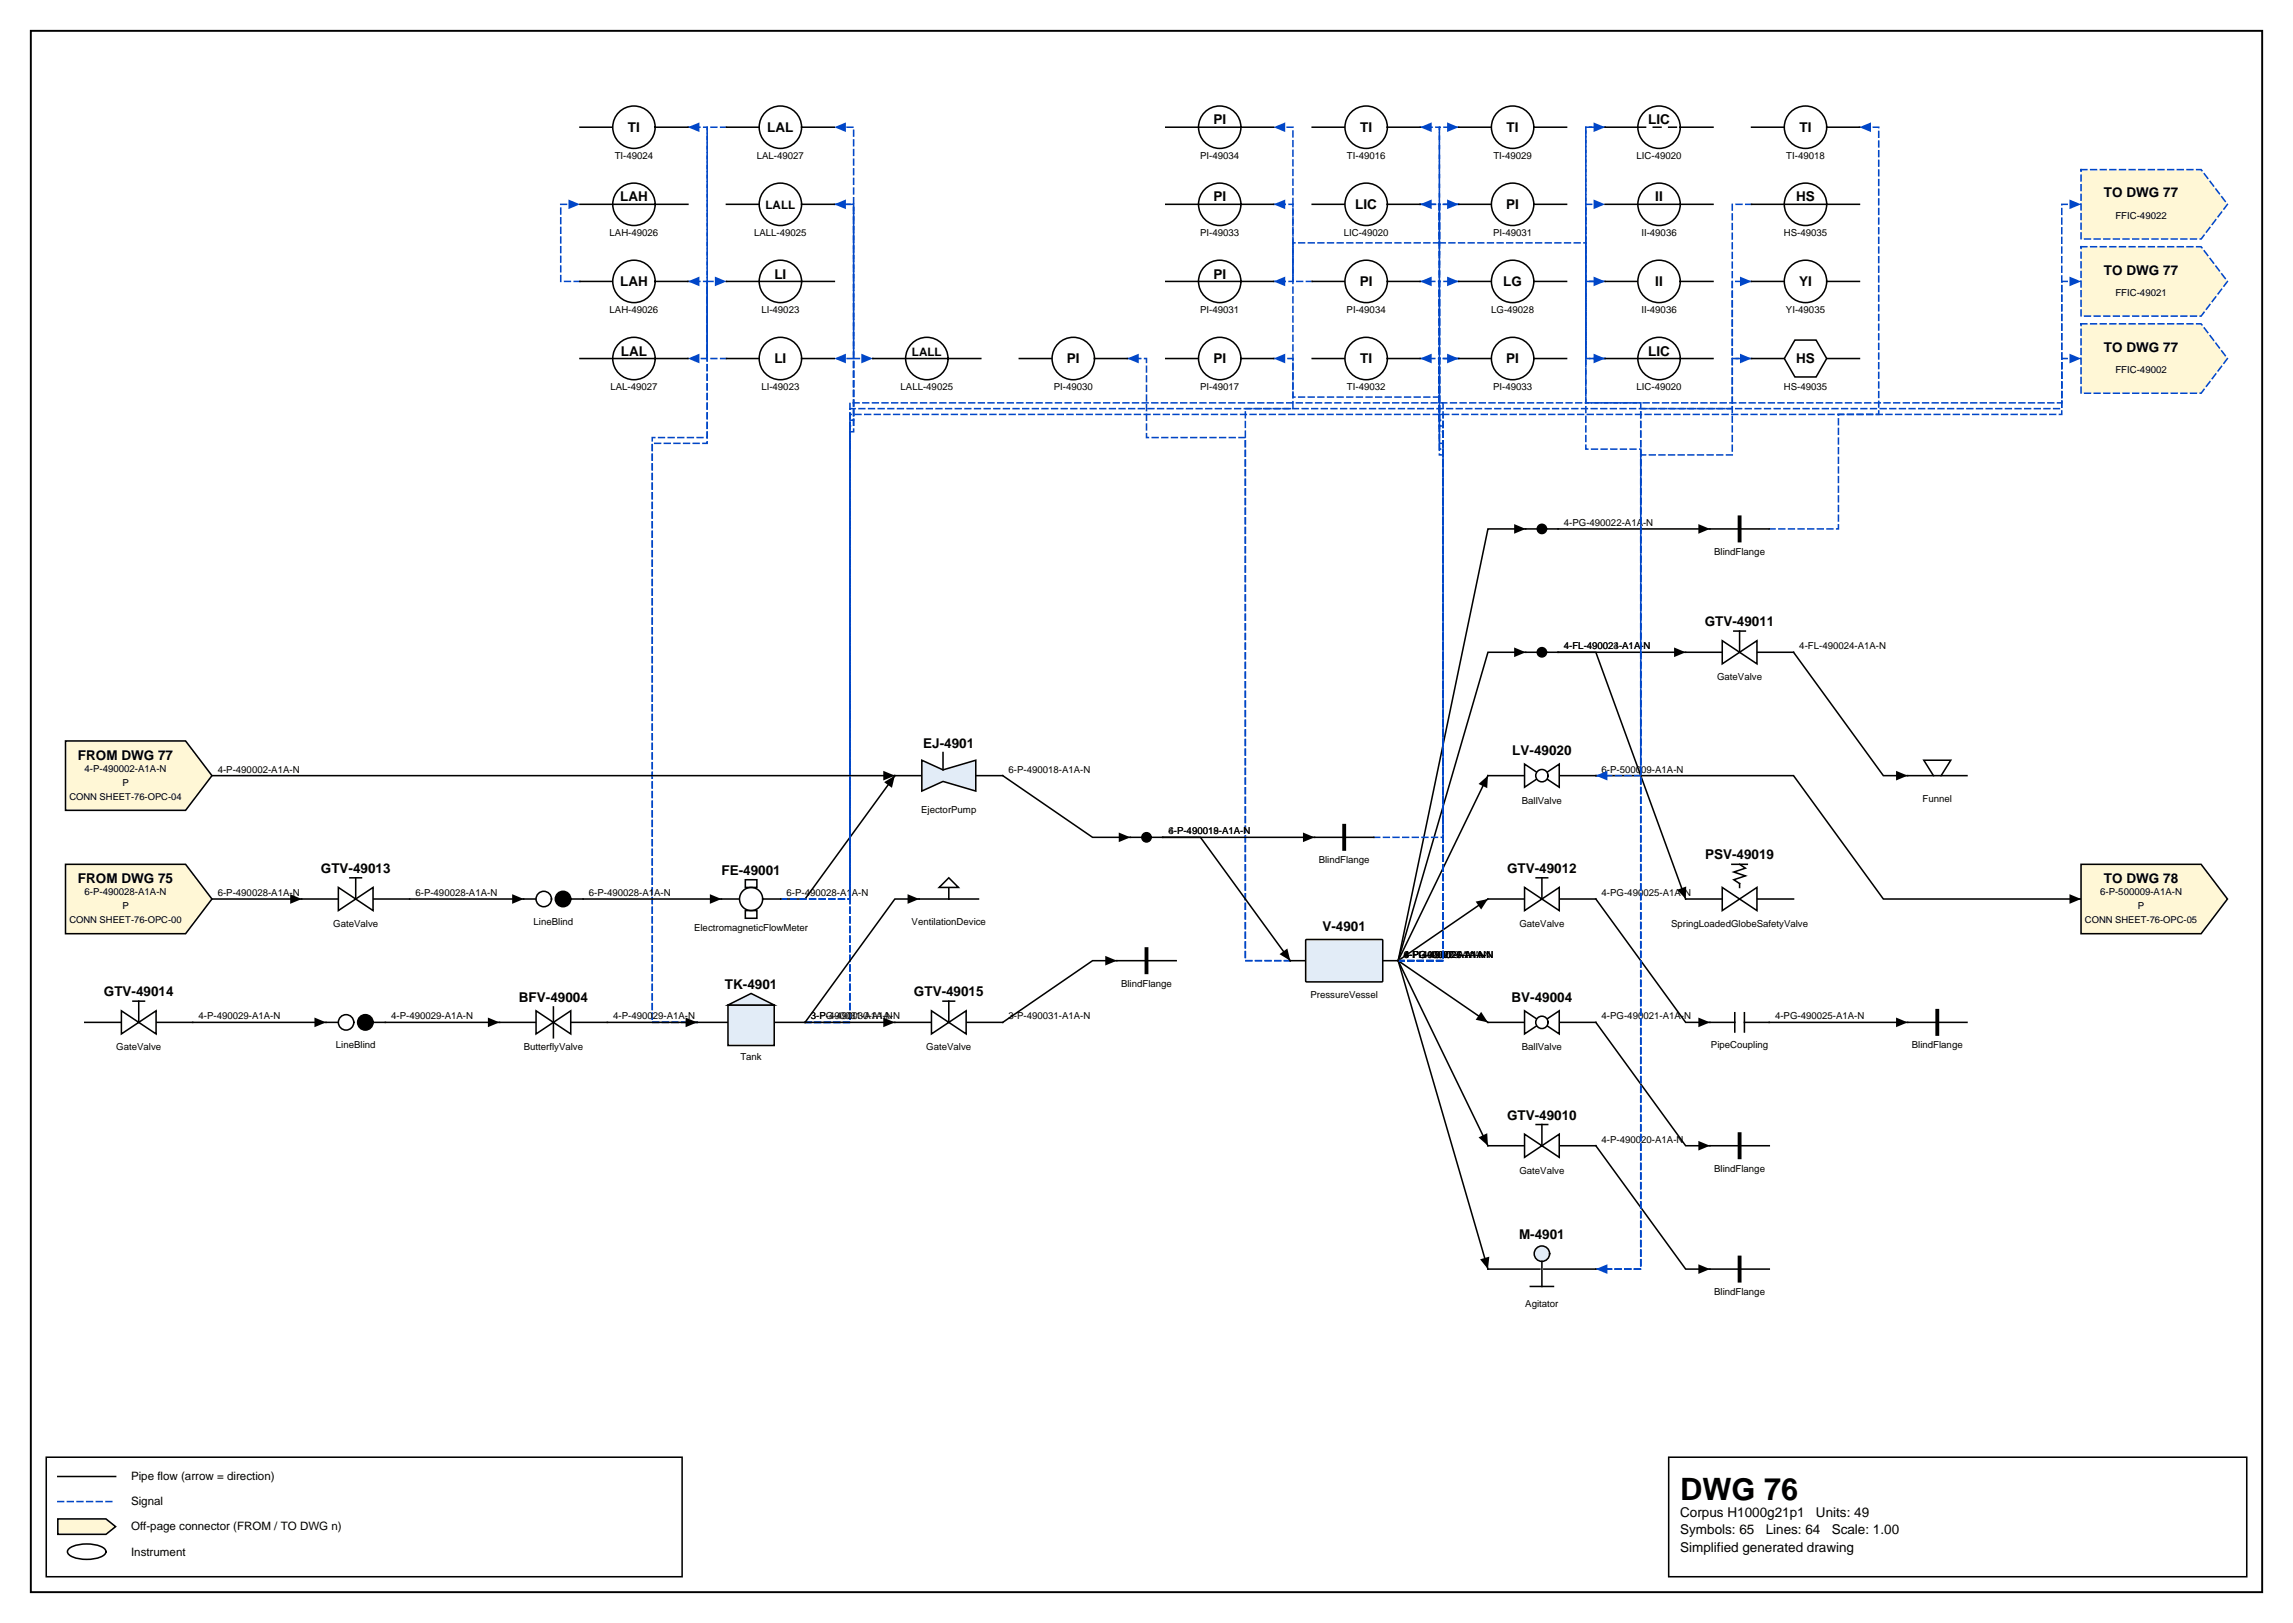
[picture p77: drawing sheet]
<svg xmlns="http://www.w3.org/2000/svg" width="420mm" height="297mm" viewBox="0 0 420 297" stroke-linecap="round" stroke-linejoin="round" font-family="sans-serif">
<defs><g id="words">
<text font-size="5.6" x="307.6" y="274.5">DWG 76</text>
<g font-size="2.5">
<text x="222.1" y="22.8">PI</text>
<text x="301.8" y="22.8">LIC</text>
<text x="115" y="24.1">TI</text>
<text x="140.5" y="24.1">LAL</text>
<text x="249" y="24.1">TI</text>
<text x="275.8" y="24.1">TI</text>
<text x="329.5" y="24.1">TI</text>
<text x="113.5" y="36.9">LAH</text>
<text x="222.1" y="36.9">PI</text>
<text x="248.1" y="38.3">LIC</text>
<text x="275.8" y="38.3">PI</text>
<text x="303.1" y="36.9">II</text>
<text x="328.8" y="36.9">HS</text>
<text x="385.2" y="36.1">TO DWG 77</text>
<text x="113.5" y="52.4">LAH</text>
<text x="141.8" y="51">LI</text>
<text x="222.1" y="51">PI</text>
<text x="249" y="52.4">PI</text>
<text x="275.2" y="52.4">LG</text>
<text x="303.1" y="52.4">II</text>
<text x="329.4" y="52.4">YI</text>
<text x="385.2" y="50.3">TO DWG 77</text>
<text x="113.7" y="65.1">LAL</text>
<text x="301.8" y="65.1">LIC</text>
<text x="385.2" y="64.4">TO DWG 77</text>
<text x="141.8" y="66.5">LI</text>
<text x="195.3" y="66.5">PI</text>
<text x="222.1" y="66.5">PI</text>
<text x="249" y="66.5">TI</text>
<text x="275.8" y="66.5">PI</text>
<text x="328.8" y="66.5">HS</text>
<text x="312.1" y="114.6">GTV-49011</text>
<text x="169" y="136.8">EJ-4901</text>
<text x="14.3" y="139">FROM DWG 77</text>
<text x="276.9" y="138.3">LV-49020</text>
<text x="14.3" y="161.6">FROM DWG 75</text>
<text x="58.7" y="159.8">GTV-49013</text>
<text x="132.1" y="160.1">FE-49001</text>
<text x="275.9" y="159.8">GTV-49012</text>
<text x="312.2" y="157.3">PSV-49019</text>
<text x="385.2" y="161.6">TO DWG 78</text>
<text x="242.1" y="170.4">V-4901</text>
<text x="19" y="182.4">GTV-49014</text>
<text x="95" y="183.4">BFV-49004</text>
<text x="132.7" y="180.9">TK-4901</text>
<text x="167.3" y="182.4">GTV-49015</text>
<text x="276.7" y="183.4">BV-49004</text>
<text x="275.9" y="204.9">GTV-49010</text>
<text x="278.1" y="226.8">M-4901</text>
<text x="307.6" y="277.6">Corpus H1000g21p1</text>
<text x="307.6" y="280.8">Symbols: 65</text>
<text x="323.3" y="280.8">Lines: 64</text>
<text x="332.5" y="277.6">Units: 49</text>
<text x="335.3" y="280.8">Scale: 1.00</text>
<text x="307.6" y="284">Simplified generated drawing</text>
</g>
<g font-size="2.1">
<text x="140.2" y="38.3">LALL</text>
<text x="167" y="65.1">LALL</text>
<text x="24" y="270.9">Pipe flow (arrow = direction)</text>
<text x="24" y="275.5">Signal</text>
<text x="24" y="280.1">Off-page connector (FROM / TO DWG n)</text>
<text x="24" y="284.7">Instrument</text>
</g>
<g font-size="1.8">
<text x="112.5" y="29.1">TI-49024</text>
<text x="138.6" y="29.1">LAL-49027</text>
<text x="219.7" y="29.1">PI-49034</text>
<text x="246.6" y="29.1">TI-49016</text>
<text x="273.4" y="29.1">TI-49029</text>
<text x="299.6" y="29.1">LIC-49020</text>
<text x="327" y="29.1">TI-49018</text>
<text x="387.3" y="40.1">FFIC-49022</text>
<text x="111.6" y="43.2">LAH-49026</text>
<text x="138.1" y="43.2">LALL-49025</text>
<text x="219.7" y="43.2">PI-49033</text>
<text x="246" y="43.2">LIC-49020</text>
<text x="273.4" y="43.2">PI-49031</text>
<text x="300.5" y="43.2">II-49036</text>
<text x="326.6" y="43.2">HS-49035</text>
<text x="111.6" y="57.3">LAH-49026</text>
<text x="139.4" y="57.3">LI-49023</text>
<text x="219.7" y="57.3">PI-49031</text>
<text x="246.5" y="57.3">PI-49034</text>
<text x="273" y="57.3">LG-49028</text>
<text x="300.5" y="57.3">II-49036</text>
<text x="327" y="57.3">YI-49035</text>
<text x="387.3" y="54.2">FFIC-49021</text>
<text x="111.7" y="71.4">LAL-49027</text>
<text x="139.4" y="71.4">LI-49023</text>
<text x="164.9" y="71.4">LALL-49025</text>
<text x="192.9" y="71.4">PI-49030</text>
<text x="219.7" y="71.4">PI-49017</text>
<text x="246.6" y="71.4">TI-49032</text>
<text x="273.4" y="71.4">PI-49033</text>
<text x="299.6" y="71.4">LIC-49020</text>
<text x="326.6" y="71.4">HS-49035</text>
<text x="387.3" y="68.4">FFIC-49002</text>
<text x="286.3" y="96.3">4-PG-490022-A1A-N</text>
<text x="313.8" y="101.6">BlindFlange</text>
<text x="286.3" y="118.9">4-FL-490023-A1A-N</text>
<text x="286.3" y="118.9">4-FL-490024-A1A-N</text>
<text x="329.4" y="118.9">4-FL-490024-A1A-N</text>
<text x="314.4" y="124.5">GateValve</text>
<text x="15.5" y="141.3">4-P-490002-A1A-N</text>
<text x="22.4" y="143.8">P</text>
<text x="39.9" y="141.4">4-P-490002-A1A-N</text>
<text x="184.6" y="141.4">6-P-490018-A1A-N</text>
<text x="293.2" y="141.4">6-P-500009-A1A-N</text>
<text x="168.7" y="148.8">EjectorPump</text>
<text x="278.6" y="147.1">BallValve</text>
<text x="352" y="146.7">Funnel</text>
<text x="213.9" y="152.7">6-P-490018-A1A-N</text>
<text x="213.9" y="152.7">4-P-490019-A1A-N</text>
<text x="241.4" y="158">BlindFlange</text>
<text x="15.5" y="163.9">6-P-490028-A1A-N</text>
<text x="22.4" y="166.4">P</text>
<text x="39.9" y="164">6-P-490028-A1A-N</text>
<text x="76.1" y="164">6-P-490028-A1A-N</text>
<text x="107.8" y="164">6-P-490028-A1A-N</text>
<text x="144" y="164">6-P-490028-A1A-N</text>
<text x="293.2" y="164">4-PG-490025-A1A-N</text>
<text x="384.5" y="163.9">6-P-500009-A1A-N</text>
<text x="391.4" y="166.4">P</text>
<text x="61" y="169.7">GateValve</text>
<text x="97.7" y="169.3">LineBlind</text>
<text x="127.1" y="170.4">ElectromagneticFlowMeter</text>
<text x="166.9" y="169.3">VentilationDevice</text>
<text x="278.2" y="169.7">GateValve</text>
<text x="305.9" y="169.7">SpringLoadedGlobeSafetyValve</text>
<text x="257" y="175.3">4-PG-490025-A1A-N</text>
<text x="257" y="175.3">6-PG-490026-A1A-N</text>
<text x="257" y="175.3">4-PG-490021-A1A-N</text>
<text x="257" y="175.3">6-P-490027-A1A-N</text>
<text x="257" y="175.3">4-P-490020-A1A-N</text>
<text x="257" y="175.3">4-FL-490023-A1A-N</text>
<text x="205.2" y="180.6">BlindFlange</text>
<text x="239.9" y="182.7">PressureVessel</text>
<text x="36.3" y="186.6">4-P-490029-A1A-N</text>
<text x="61.5" y="191.9">LineBlind</text>
<text x="71.6" y="186.6">4-P-490029-A1A-N</text>
<text x="112.3" y="186.6">4-P-490029-A1A-N</text>
<text x="148.4" y="186.6">3-P-490031-A1A-N</text>
<text x="148.4" y="186.6">3-PG-490030-A1A-N</text>
<text x="184.6" y="186.6">3-P-490031-A1A-N</text>
<text x="293.2" y="186.6">4-PG-490021-A1A-N</text>
<text x="313.2" y="191.9">PipeCoupling</text>
<text x="325" y="186.6">4-PG-490025-A1A-N</text>
<text x="350" y="191.9">BlindFlange</text>
<text x="21.3" y="192.2">GateValve</text>
<text x="95.9" y="192.2">ButterflyValve</text>
<text x="135.6" y="194">Tank</text>
<text x="169.6" y="192.2">GateValve</text>
<text x="278.6" y="192.2">BallValve</text>
<text x="293.2" y="209.2">4-P-490020-A1A-N</text>
<text x="278.2" y="214.8">GateValve</text>
<text x="313.8" y="214.5">BlindFlange</text>
<text x="279.3" y="239.1">Agitator</text>
<text x="313.8" y="237">BlindFlange</text>
</g>
<g font-size="1.7">
<text x="12.7" y="146.4">CONN SHEET-76-OPC-04</text>
<text x="12.7" y="169">CONN SHEET-76-OPC-00</text>
<text x="381.7" y="169">CONN SHEET-76-OPC-05</text>
</g>
</g></defs>
<path d="M5.6 5.6h408.6v285.8h-408.6z" fill="none" stroke="#000" stroke-width=".35"/>
<path d="M8.5 266.7h116.4v21.9h-116.4zM10.6 270.2h10.6M305.5 266.7h105.8v21.9h-105.8z" fill="none" stroke="#000" stroke-width=".28"/>
<path d="M10.6 274.8h10.6" fill="none" stroke="#0046c8" stroke-width=".28" stroke-dasharray="1.1 .7"/>
<path d="M10.6 278h8.8l1.8 1.4-1.8 1.4h-8.8z" fill="#fff7d6" stroke="#000" stroke-width=".28"/>
<path d="M75 164.5h20.9M292.2 164.5l16.4 22.6h4.5M12.7 283.4a6.7 6.7 0 0 1 6.3 0 .72 .72 0 0 1 0 1.2 6.7 6.7 0 0 1-6.3 0 .72 .72 0 0 1 0-1.2z" fill="none" stroke="#000" stroke-width=".28"/>
<path d="M93.8 163.7l2.1 .8-2.1 .9zM310.9 186.2l2.2 .9-2.2 .9z" fill="#000"/>
<path d="M142.9 164.5h12.7v-90.8h221.9v-22.2h3.5" fill="none" stroke="#0046c8" stroke-width=".28" stroke-dasharray="1.1 .7"/>
<path d="M378.9 50.6l2.1 .9-2.1 .9z" fill="#0046c8"/>
<path d="M142.9 164.5h12.7v-89.7h221.9v-37.4h3.5" fill="none" stroke="#0046c8" stroke-width=".28" stroke-dasharray="1.1 .7"/>
<path d="M378.9 36.5l2.1 .9-2.1 .9z" fill="#0046c8"/>
<path d="M163.8 142l-16.4 22.5h-4.5" fill="none" stroke="#000" stroke-width=".28"/>
<path d="M161.9 143.2l1.9-1.2-.5 2.2z" fill="#000"/>
<path d="M142.9 164.5h12.7v-88.7h221.9v-10.2h3.5" fill="none" stroke="#0046c8" stroke-width=".28" stroke-dasharray="1.1 .7"/>
<path d="M378.9 64.7l2.1 .9-2.1 .9z" fill="#0046c8"/>
<path d="M240.2 51.5h-3.5v-28.2h-3.5" fill="none" stroke="#0046c8" stroke-width=".28" stroke-dasharray="1.1 .7"/>
<path d="M233.2 23.3l2.1-.9v1.8z" fill="#0046c8"/>
<path d="M260 37.4h3.5v7h26.8v21.2h3.6" fill="none" stroke="#0046c8" stroke-width=".28" stroke-dasharray="1.1 .7"/>
<path d="M291.7 64.7l2.2 .9-2.2 .9z" fill="#0046c8"/>
<path d="M147.4 187.1h8.2v-110.2h.7v-11.3h-3.5" fill="none" stroke="#0046c8" stroke-width=".28" stroke-dasharray="1.1 .7"/>
<path d="M152.8 65.6l2.1-.9v1.8z" fill="#0046c8"/>
<path d="M147.4 187.1h8.2v-109.1h.7v-40.6h-3.5" fill="none" stroke="#0046c8" stroke-width=".28" stroke-dasharray="1.1 .7"/>
<path d="M152.8 37.4l2.1-.9v1.8z" fill="#0046c8"/>
<path d="M147.4 187.1h8.2v-108.1h.7v-55.7h-3.5" fill="none" stroke="#0046c8" stroke-width=".28" stroke-dasharray="1.1 .7"/>
<path d="M152.8 23.3l2.1-.9v1.8z" fill="#0046c8"/>
<path d="M147.4 187.1h16.4" fill="none" stroke="#000" stroke-width=".28"/>
<path d="M161.7 186.2l2.1 .9-2.1 .9z" fill="#000"/>
<path d="M127.6 187.1h-8.2v-107h10.1v-28.6h-3.6" fill="none" stroke="#0046c8" stroke-width=".28" stroke-dasharray="1.1 .7"/>
<path d="M125.9 51.5l2.2-.9v1.8z" fill="#0046c8"/>
<path d="M127.6 187.1h-8.2v-106h10.1v-57.8h-3.6" fill="none" stroke="#0046c8" stroke-width=".28" stroke-dasharray="1.1 .7"/>
<path d="M125.9 23.3l2.2-.9v1.8z" fill="#0046c8"/>
<path d="M285.3 96.8h27.8M168.3 164.5h-4.5l-16.4 22.6" fill="none" stroke="#000" stroke-width=".28"/>
<path d="M310.9 95.9l2.2 .9-2.2 .9zM166.2 163.7l2.1 .8-2.1 .9z" fill="#000"/>
<path d="M133 65.6h-3.5v-14.1h3.5" fill="none" stroke="#0046c8" stroke-width=".28" stroke-dasharray="1.1 .7"/>
<path d="M130.9 50.6l2.1 .9-2.1 .9z" fill="#0046c8"/>
<path d="M293.9 65.6h-3.6v-42.3h3.6" fill="none" stroke="#0046c8" stroke-width=".28" stroke-dasharray="1.1 .7"/>
<path d="M291.7 22.4l2.2 .9-2.2 .9z" fill="#0046c8"/>
<path d="M293.9 51.5h-3.6v-14.1h3.6" fill="none" stroke="#0046c8" stroke-width=".28" stroke-dasharray="1.1 .7"/>
<path d="M291.7 36.5l2.2 .9-2.2 .9z" fill="#0046c8"/>
<path d="M152.8 37.4h3.5v28.2h3.5" fill="none" stroke="#0046c8" stroke-width=".28" stroke-dasharray="1.1 .7"/>
<path d="M157.7 64.7l2.1 .9-2.1 .9z" fill="#0046c8"/>
<path d="M38.8 142h125M292.2 142h36.2l16.4 22.5h36.2M292.2 187.1l16.4 22.6h4.5" fill="none" stroke="#000" stroke-width=".28"/>
<path d="M161.7 141.1l2.1 .9-2.1 .8zM378.9 163.7l2.1 .8-2.1 .9zM310.9 208.8l2.2 .9-2.2 .9z" fill="#000"/>
<path d="M256 175.8h8.2v-93.6h-.7v-16.6h-3.5" fill="none" stroke="#0046c8" stroke-width=".28" stroke-dasharray="1.1 .7"/>
<path d="M260 65.6l2.1-.9v1.8z" fill="#0046c8"/>
<path d="M272.4 164.5l-16.4 11.3" fill="none" stroke="#000" stroke-width=".28"/>
<path d="M270.2 165l2.2-.5-1.2 2z" fill="#000"/>
<path d="M256 175.8h8.2v-92.5h-.7v-31.8h-3.5" fill="none" stroke="#0046c8" stroke-width=".28" stroke-dasharray="1.1 .7"/>
<path d="M260 51.5l2.1-.9v1.8z" fill="#0046c8"/>
<path d="M256 175.8h8.2v-102.1h-.7v-36.3h-3.5" fill="none" stroke="#0046c8" stroke-width=".28" stroke-dasharray="1.1 .7"/>
<path d="M260 37.4l2.1-.9v1.8z" fill="#0046c8"/>
<path d="M279.3 96.8h-6.9l-16.4 79" fill="none" stroke="#000" stroke-width=".28"/>
<path d="M277.2 95.9l2.1 .9-2.1 .9z" fill="#000"/>
<path d="M236.2 175.8h-8.2v-101h8.7v-9.2h-3.5" fill="none" stroke="#0046c8" stroke-width=".28" stroke-dasharray="1.1 .7"/>
<path d="M233.2 65.6l2.1-.9v1.8z" fill="#0046c8"/>
<path d="M279.3 119.4h-6.9l-16.4 56.4M272.4 142l-16.4 33.8M256 175.8l16.4 11.3M256 175.8l16.4 33.9" fill="none" stroke="#000" stroke-width=".28"/>
<path d="M277.2 118.5l2.1 .9-2.1 .9zM270.7 143.5l1.7-1.5-.1 2.2zM271.2 185.2l1.2 1.9-2.2-.5zM270.7 208.2l1.6-.8 .1 2.3z" fill="#000"/>
<path d="M256 175.8h8.2v-100h-.7v-10.2h3.6" fill="none" stroke="#0046c8" stroke-width=".28" stroke-dasharray="1.1 .7"/>
<path d="M264.9 64.7l2.2 .9-2.2 .9z" fill="#0046c8"/>
<path d="M256 175.8h8.2v-98.9h-.7v-25.4h3.6" fill="none" stroke="#0046c8" stroke-width=".28" stroke-dasharray="1.1 .7"/>
<path d="M264.9 50.6l2.2 .9-2.2 .9z" fill="#0046c8"/>
<path d="M256 175.8l16.4 56.5" fill="none" stroke="#000" stroke-width=".28"/>
<path d="M271 230.5l1.7-.5-.3 2.3z" fill="#000"/>
<path d="M256 175.8h8.2v-97.8h-.7v-40.6h3.6" fill="none" stroke="#0046c8" stroke-width=".28" stroke-dasharray="1.1 .7"/>
<path d="M264.9 36.5l2.2 .9-2.2 .9z" fill="#0046c8"/>
<path d="M256 175.8h8.2v-96.8h-.7v-55.7h3.6" fill="none" stroke="#0046c8" stroke-width=".28" stroke-dasharray="1.1 .7"/>
<path d="M264.9 22.4l2.2 .9-2.2 .9z" fill="#0046c8"/>
<path d="M236.2 175.8h-8.2v-95.7h-18.1v-14.5h-3.5" fill="none" stroke="#0046c8" stroke-width=".28" stroke-dasharray="1.1 .7"/>
<path d="M206.4 65.6l2.1-.9v1.8z" fill="#0046c8"/>
<path d="M106.8 164.5h25.3M35.3 187.1h24.4" fill="none" stroke="#000" stroke-width=".28"/>
<path d="M130 163.7l2.1 .8-2.1 .9zM57.6 186.2l2.1 .9-2.1 .9z" fill="#000"/>
<path d="M251.5 153.2h12.7v-72.1h-.7v-57.8h-3.5" fill="none" stroke="#0046c8" stroke-width=".28" stroke-dasharray="1.1 .7"/>
<path d="M260 23.3l2.1-.9v1.8z" fill="#0046c8"/>
<path d="M240.7 153.2h-27.8h6.9l16.4 22.6" fill="none" stroke="#000" stroke-width=".28"/>
<path d="M238.5 152.4l2.2 .8-2.2 .9zM234.3 174.6l1.4-1 .5 2.2z" fill="#000"/>
<path d="M133 23.3h-3.5v42.3h-3.6" fill="none" stroke="#0046c8" stroke-width=".28" stroke-dasharray="1.1 .7"/>
<path d="M125.9 65.6l2.2-.9v1.8z" fill="#0046c8"/>
<path d="M183.6 142l16.4 11.2h6.9M38.8 164.5h16.4M204.5 175.8h-4.5l-16.4 11.3M70.6 187.1h20.8" fill="none" stroke="#000" stroke-width=".28"/>
<path d="M204.8 152.4l2.1 .8-2.1 .9zM53.1 163.7l2.1 .8-2.1 .9zM202.4 174.9l2.1 .9-2.1 .9zM89.3 186.2l2.1 .9-2.1 .9z" fill="#000"/>
<path d="M106.2 51.5h-3.5v-14.1h3.5" fill="none" stroke="#0046c8" stroke-width=".28" stroke-dasharray="1.1 .7"/>
<path d="M104.1 36.5l2.1 .9-2.1 .9z" fill="#0046c8"/>
<path d="M308.6 119.4h-23.3h6.9l16.4 45.1M111.2 187.1h16.4M292.2 209.7l16.4 22.6h4.5" fill="none" stroke="#000" stroke-width=".28"/>
<path d="M306.5 118.5l2.1 .9-2.1 .9zM307.1 162.8l1.6-.6-.1 2.3zM125.5 186.2l2.1 .9-2.1 .9zM310.9 231.4l2.2 .9-2.2 .9z" fill="#000"/>
<path d="M267.1 65.6h-3.6v7.1h-26.8v-35.3h-3.5" fill="none" stroke="#0046c8" stroke-width=".28" stroke-dasharray="1.1 .7"/>
<path d="M233.2 37.4l2.1-.9v1.8z" fill="#0046c8"/>
<path d="M293.9 23.3h-3.6v58.9h10.1v59.8h-8.2" fill="none" stroke="#0046c8" stroke-width=".28" stroke-dasharray="1.1 .7"/>
<path d="M292.2 142l2.1-.9v1.7z" fill="#0046c8"/>
<path d="M320.7 65.6h-3.6v17.7h-16.7v149h-8.2" fill="none" stroke="#0046c8" stroke-width=".28" stroke-dasharray="1.1 .7"/>
<path d="M292.2 232.3l2.1-.9v1.8z" fill="#0046c8"/>
<path d="M292.2 232.3h8.2v-158.6h-10.1v-22.2h3.6" fill="none" stroke="#0046c8" stroke-width=".28" stroke-dasharray="1.1 .7"/>
<path d="M291.7 50.6l2.2 .9-2.2 .9z" fill="#0046c8"/>
<path d="M292.2 232.3h8.2v-157.5h16.7v-23.3h3.6" fill="none" stroke="#0046c8" stroke-width=".28" stroke-dasharray="1.1 .7"/>
<path d="M318.6 50.6l2.1 .9-2.1 .9z" fill="#0046c8"/>
<path d="M267.1 37.4h-3.6v7h-26.8v7.1h-3.5" fill="none" stroke="#0046c8" stroke-width=".28" stroke-dasharray="1.1 .7"/>
<path d="M233.2 51.5l2.1-.9v1.8z" fill="#0046c8"/>
<path d="M323.9 96.8h12.7v-21h7.4v-52.5h-3.6" fill="none" stroke="#0046c8" stroke-width=".28" stroke-dasharray="1.1 .7"/>
<path d="M340.4 23.3l2.1-.9v1.8z" fill="#0046c8"/>
<path d="M320.7 37.4h-3.6v28.2h3.6" fill="none" stroke="#0046c8" stroke-width=".28" stroke-dasharray="1.1 .7"/>
<path d="M318.6 64.7l2.1 .9-2.1 .9z" fill="#0046c8"/>
<path d="M240.2 65.6h6M254 65.6h6M328.4 119.4l16.4 22.6h4.4M323.9 187.1h25.3" fill="none" stroke="#000" stroke-width=".28"/>
<path d="M347.1 141.1l2.1 .9-2.1 .8zM347.1 186.2l2.1 .9-2.1 .9z" fill="#000"/>
<circle cx="250.1" cy="65.6" r="3.9" fill="#fff" stroke="#000" stroke-width=".28"/>
<path d="M272.4 164.5h6.7M285.5 164.5h6.7" fill="none" stroke="#000" stroke-width=".28"/>
<path d="M279.1 162.4l6.4 4.3v-4.3l-6.4 4.3z" fill="#fff" stroke="#000" stroke-width=".28"/>
<path d="M55.2 164.5h6.7M68.3 164.5h6.7M281.2 160.7h2.2M282.3 160.7v3.8" fill="none" stroke="#000" stroke-width=".28"/>
<path d="M61.9 162.4l6.4 4.3v-4.3l-6.4 4.3z" fill="#fff" stroke="#000" stroke-width=".28"/>
<path d="M64.1 160.7h2.1M65.1 160.7v3.8M132.1 164.5h3.3M139.6 164.5h3.3" fill="none" stroke="#000" stroke-width=".28"/>
<circle cx="137.5" cy="164.5" r="2.12" fill="#fff" stroke="#000" stroke-width=".28"/>
<path d="M136.5 161h2.1v1.4h-2.1zM136.5 166.7h2.1v1.4h-2.1zM308.6 164.5h6.7M321.7 164.5h6.7" fill="none" stroke="#000" stroke-width=".28"/>
<path d="M315.3 162.4l6.4 4.3v-4.3l-6.4 4.3z" fill="#fff" stroke="#000" stroke-width=".28"/>
<path d="M240.2 51.5h6M254 51.5h6M317.1 158.2h2.8M318.5 158.2l1 .7-2.1 .7 2.1 .7-2.1 .7 1.1 .7v.7" fill="none" stroke="#000" stroke-width=".28"/>
<circle cx="250.1" cy="51.5" r="3.9" fill="#fff" stroke="#000" stroke-width=".28"/>
<path d="M240.2 37.4h6M254 37.4h6" fill="none" stroke="#000" stroke-width=".28"/>
<circle cx="250.1" cy="37.4" r="3.9" fill="#fff" stroke="#000" stroke-width=".28"/>
<path d="M127.6 187.1h5.7M141.7 187.1h5.7" fill="none" stroke="#000" stroke-width=".28"/>
<g fill="#e2ecf7" stroke="#000" stroke-width=".28">
<path d="M133.3 183.9h8.4v7.4h-8.4z"/>
<path d="M133.3 183.9l4.2-2.1 4.2 2.1z"/>
</g>
<path d="M381 45.2h22l4.8 6.3-4.8 6.4h-22z" fill="#fff7d6" stroke="#0046c8" stroke-width=".28" stroke-dasharray="1.1 .7"/>
<path d="M133 65.6h6M146.8 65.6h6M279.3 96.8h6" fill="none" stroke="#000" stroke-width=".28"/>
<circle cx="282.3" cy="96.8" r=".85" fill="#000" stroke="#000" stroke-width=".28"/>
<circle cx="142.9" cy="65.6" r="3.9" fill="#fff" stroke="#000" stroke-width=".28"/>
<path d="M293.9 65.6h6M307.6 65.6h6" fill="none" stroke="#000" stroke-width=".28"/>
<circle cx="303.7" cy="65.6" r="3.9" fill="#fff" stroke="#000" stroke-width=".28"/>
<path d="M240.2 23.3h6M254 23.3h6M299.9 65.6h7.7" fill="none" stroke="#000" stroke-width=".28"/>
<circle cx="250.1" cy="23.3" r="3.9" fill="#fff" stroke="#000" stroke-width=".28"/>
<path d="M213.4 65.6h6M227.2 65.6h6" fill="none" stroke="#000" stroke-width=".28"/>
<circle cx="223.3" cy="65.6" r="3.9" fill="#fff" stroke="#000" stroke-width=".28"/>
<path d="M133 51.5h6M146.8 51.5h6" fill="none" stroke="#000" stroke-width=".28"/>
<circle cx="142.9" cy="51.5" r="3.9" fill="#fff" stroke="#000" stroke-width=".28"/>
<path d="M139 51.5h7.8M213.4 51.5h6M227.2 51.5h6" fill="none" stroke="#000" stroke-width=".28"/>
<circle cx="223.3" cy="51.5" r="3.9" fill="#fff" stroke="#000" stroke-width=".28"/>
<path d="M219.4 51.5h7.8M293.9 51.5h6M307.6 51.5h6" fill="none" stroke="#000" stroke-width=".28"/>
<circle cx="303.7" cy="51.5" r="3.9" fill="#fff" stroke="#000" stroke-width=".28"/>
<path d="M133 37.4h6M146.8 37.4h6" fill="none" stroke="#000" stroke-width=".28"/>
<circle cx="142.9" cy="37.4" r="3.9" fill="#fff" stroke="#000" stroke-width=".28"/>
<path d="M12 135.6h22l4.8 6.4-4.8 6.3h-22z" fill="#fff7d6" stroke="#000" stroke-width=".28"/>
<path d="M272.4 187.1h6.7M285.5 187.1h6.7" fill="none" stroke="#000" stroke-width=".28"/>
<g fill="#fff" stroke="#000" stroke-width=".28">
<path d="M279.1 185l6.4 4.2v-4.2l-6.4 4.2z"/>
<circle cx="282.3" cy="187.1" r="1.13"/>
</g>
<path d="M293.9 37.4h6M307.6 37.4h6" fill="none" stroke="#000" stroke-width=".28"/>
<circle cx="303.7" cy="37.4" r="3.9" fill="#fff" stroke="#000" stroke-width=".28"/>
<path d="M299.9 37.4h7.7M272.4 142h6.7M285.5 142h6.7" fill="none" stroke="#000" stroke-width=".28"/>
<g fill="#fff" stroke="#000" stroke-width=".28">
<path d="M279.1 139.8l6.4 4.3v-4.3l-6.4 4.3z"/>
<circle cx="282.3" cy="142" r="1.13"/>
</g>
<path d="M236.2 175.8h2.8M253.2 175.8h2.8" fill="none" stroke="#000" stroke-width=".28"/>
<path d="M239.1 172h14v7.7h-14z" fill="#e2ecf7" stroke="#000" stroke-width=".28"/>
<path d="M213.4 37.4h6M227.2 37.4h6" fill="none" stroke="#000" stroke-width=".28"/>
<circle cx="223.3" cy="37.4" r="3.9" fill="#fff" stroke="#000" stroke-width=".28"/>
<path d="M219.4 37.4h7.8M15.5 187.1h6.7M28.6 187.1h6.7M349.2 187.1h10.9" fill="none" stroke="#000" stroke-width=".28"/>
<path d="M354.7 185v4.2" fill="none" stroke="#000" stroke-width=".71"/>
<path d="M22.2 185l6.4 4.2v-4.2l-6.4 4.2z" fill="#fff" stroke="#000" stroke-width=".28"/>
<path d="M95.9 164.5h2.2M104.5 164.5h2.3M24.3 183.2h2.2M25.4 183.2v3.9" fill="none" stroke="#000" stroke-width=".28"/>
<circle cx="99.6" cy="164.5" r="1.41" fill="#fff" stroke="#000" stroke-width=".28"/>
<g fill="#000" stroke="#000" stroke-width=".28">
<circle cx="209.9" cy="153.2" r=".85"/>
<circle cx="103.1" cy="164.5" r="1.41"/>
</g>
<path d="M133 23.3h6M146.8 23.3h6M206.9 153.2h6M240.7 153.2h10.8" fill="none" stroke="#000" stroke-width=".28"/>
<path d="M246.1 151.1v4.3" fill="none" stroke="#000" stroke-width=".71"/>
<circle cx="142.9" cy="23.3" r="3.9" fill="#fff" stroke="#000" stroke-width=".28"/>
<path d="M381 31h22l4.8 6.4-4.8 6.3h-22z" fill="#fff7d6" stroke="#0046c8" stroke-width=".28" stroke-dasharray="1.1 .7"/>
<path d="M106.2 65.6h6M119.9 65.6h6" fill="none" stroke="#000" stroke-width=".28"/>
<circle cx="116.1" cy="65.6" r="3.9" fill="#fff" stroke="#000" stroke-width=".28"/>
<path d="M112.2 65.6h7.7M59.7 187.1h2.2M68.3 187.1h2.3" fill="none" stroke="#000" stroke-width=".28"/>
<circle cx="63.4" cy="187.1" r="1.41" fill="#fff" stroke="#000" stroke-width=".28"/>
<circle cx="66.9" cy="187.1" r="1.41" fill="#000" stroke="#000" stroke-width=".28"/>
<path d="M12 158.2h22l4.8 6.3-4.8 6.4h-22z" fill="#fff7d6" stroke="#000" stroke-width=".28"/>
<path d="M213.4 23.3h6M227.2 23.3h6M204.5 175.8h10.8" fill="none" stroke="#000" stroke-width=".28"/>
<path d="M209.9 173.7v4.2" fill="none" stroke="#000" stroke-width=".71"/>
<circle cx="223.3" cy="23.3" r="3.9" fill="#fff" stroke="#000" stroke-width=".28"/>
<path d="M219.4 23.3h7.8M163.8 142h5M178.6 142h5" fill="none" stroke="#000" stroke-width=".28"/>
<path d="M168.8 139.1l3.8 1.8 6-1.8v5.7l-6-1.8-3.8 1.8z" fill="#e2ecf7" stroke="#000" stroke-width=".28"/>
<path d="M172.6 137.7v3.2M163.8 187.1h6.7M176.9 187.1h6.7" fill="none" stroke="#000" stroke-width=".28"/>
<path d="M170.5 185l6.4 4.2v-4.2l-6.4 4.2z" fill="#fff" stroke="#000" stroke-width=".28"/>
<path d="M106.2 51.5h6M119.9 51.5h6M172.6 183.2h2.2M173.7 183.2v3.9" fill="none" stroke="#000" stroke-width=".28"/>
<circle cx="116.1" cy="51.5" r="3.9" fill="#fff" stroke="#000" stroke-width=".28"/>
<path d="M91.4 187.1h6.7M104.5 187.1h6.7" fill="none" stroke="#000" stroke-width=".28"/>
<path d="M98.1 185l6.4 4.2v-4.2l-6.4 4.2z" fill="#fff" stroke="#000" stroke-width=".28"/>
<path d="M101.3 184.3v5.6M272.4 209.7h6.7M285.5 209.7h6.7" fill="none" stroke="#000" stroke-width=".28"/>
<path d="M279.1 207.6l6.4 4.2v-4.2l-6.4 4.2z" fill="#fff" stroke="#000" stroke-width=".28"/>
<path d="M267.1 65.6h5.9M280.8 65.6h6M279.3 119.4h6M281.2 205.8h2.2M282.3 205.8v3.9" fill="none" stroke="#000" stroke-width=".28"/>
<circle cx="282.3" cy="119.4" r=".85" fill="#000" stroke="#000" stroke-width=".28"/>
<circle cx="276.9" cy="65.6" r="3.9" fill="#fff" stroke="#000" stroke-width=".28"/>
<path d="M267.1 51.5h5.9M280.8 51.5h6" fill="none" stroke="#000" stroke-width=".28"/>
<circle cx="276.9" cy="51.5" r="3.9" fill="#fff" stroke="#000" stroke-width=".28"/>
<path d="M106.2 37.4h6M119.9 37.4h6" fill="none" stroke="#000" stroke-width=".28"/>
<circle cx="116.1" cy="37.4" r="3.9" fill="#fff" stroke="#000" stroke-width=".28"/>
<path d="M112.2 37.4h7.7M293.9 23.3h6M307.6 23.3h6M313.1 232.3h10.8" fill="none" stroke="#000" stroke-width=".28"/>
<path d="M318.5 230.2v4.2" fill="none" stroke="#000" stroke-width=".71"/>
<circle cx="303.7" cy="23.3" r="3.9" fill="#fff" stroke="#000" stroke-width=".28"/>
<path d="M106.2 23.3h6M119.9 23.3h6M299.9 23.3h1.4M302.7 23.3h1.4M305.5 23.3h1.4" fill="none" stroke="#000" stroke-width=".28"/>
<circle cx="116.1" cy="23.3" r="3.9" fill="#fff" stroke="#000" stroke-width=".28"/>
<path d="M320.7 23.3h6M334.4 23.3h6" fill="none" stroke="#000" stroke-width=".28"/>
<circle cx="330.6" cy="23.3" r="3.9" fill="#fff" stroke="#000" stroke-width=".28"/>
<path d="M320.7 65.6h6M334.4 65.6h6" fill="none" stroke="#000" stroke-width=".28"/>
<path d="M328.6 62.2h3.9l1.9 3.4-1.9 3.4h-3.9l-1.9-3.4z" fill="#fff" stroke="#000" stroke-width=".28"/>
<path d="M272.4 232.3h9.5M282.6 232.3h9.6" fill="none" stroke="#000" stroke-width=".28"/>
<circle cx="282.3" cy="229.4" r="1.41" fill="#e2ecf7" stroke="#000" stroke-width=".28"/>
<path d="M168.3 164.5h10.8M173.7 162.4v2.1M280.2 235.4h4.2M282.3 230.9v4.5" fill="none" stroke="#000" stroke-width=".28"/>
<path d="M171.9 162.4l1.8-1.7 1.8 1.7z" fill="#fff" stroke="#000" stroke-width=".28"/>
<path d="M267.1 37.4h5.9M280.8 37.4h6M313.1 209.7h10.8" fill="none" stroke="#000" stroke-width=".28"/>
<path d="M318.5 207.6v4.2" fill="none" stroke="#000" stroke-width=".71"/>
<circle cx="276.9" cy="37.4" r="3.9" fill="#fff" stroke="#000" stroke-width=".28"/>
<path d="M320.7 51.5h6M334.4 51.5h6" fill="none" stroke="#000" stroke-width=".28"/>
<circle cx="330.6" cy="51.5" r="3.9" fill="#fff" stroke="#000" stroke-width=".28"/>
<path d="M267.1 23.3h5.9M280.8 23.3h6" fill="none" stroke="#000" stroke-width=".28"/>
<circle cx="276.9" cy="23.3" r="3.9" fill="#fff" stroke="#000" stroke-width=".28"/>
<path d="M320.7 37.4h6M334.4 37.4h6M313.1 96.8h10.8" fill="none" stroke="#000" stroke-width=".28"/>
<path d="M318.5 94.7v4.2" fill="none" stroke="#000" stroke-width=".71"/>
<circle cx="330.6" cy="37.4" r="3.9" fill="#fff" stroke="#000" stroke-width=".28"/>
<path d="M326.7 37.4h7.7M308.6 119.4h6.7M321.7 119.4h6.7" fill="none" stroke="#000" stroke-width=".28"/>
<path d="M315.3 117.3l6.4 4.2v-4.2l-6.4 4.2z" fill="#fff" stroke="#000" stroke-width=".28"/>
<path d="M317.4 115.5h2.1M318.5 115.5v3.9M349.2 142h4.8M355.4 142h4.7" fill="none" stroke="#000" stroke-width=".28"/>
<path d="M352.2 139.1h5l-1.8 2.9h-1.4z" fill="#fff" stroke="#000" stroke-width=".28"/>
<path d="M381 158.2h22l4.8 6.3-4.8 6.4h-22z" fill="#fff7d6" stroke="#000" stroke-width=".28"/>
<path d="M186.6 65.6h6M200.4 65.6h6" fill="none" stroke="#000" stroke-width=".28"/>
<circle cx="196.5" cy="65.6" r="3.9" fill="#fff" stroke="#000" stroke-width=".28"/>
<path d="M381 59.3h22l4.8 6.3-4.8 6.4h-22z" fill="#fff7d6" stroke="#0046c8" stroke-width=".28" stroke-dasharray="1.1 .7"/>
<path d="M159.8 65.6h6M173.6 65.6h6M313.1 187.1h4.5M317.6 185.3v3.6M319.4 187.1h4.5M319.4 185.3v3.6" fill="none" stroke="#000" stroke-width=".28"/>
<circle cx="169.7" cy="65.6" r="3.9" fill="#fff" stroke="#000" stroke-width=".28"/>
<path d="M165.8 65.6h7.8" fill="none" stroke="#000" stroke-width=".28"/>
<use href="#words"/>
</svg>
